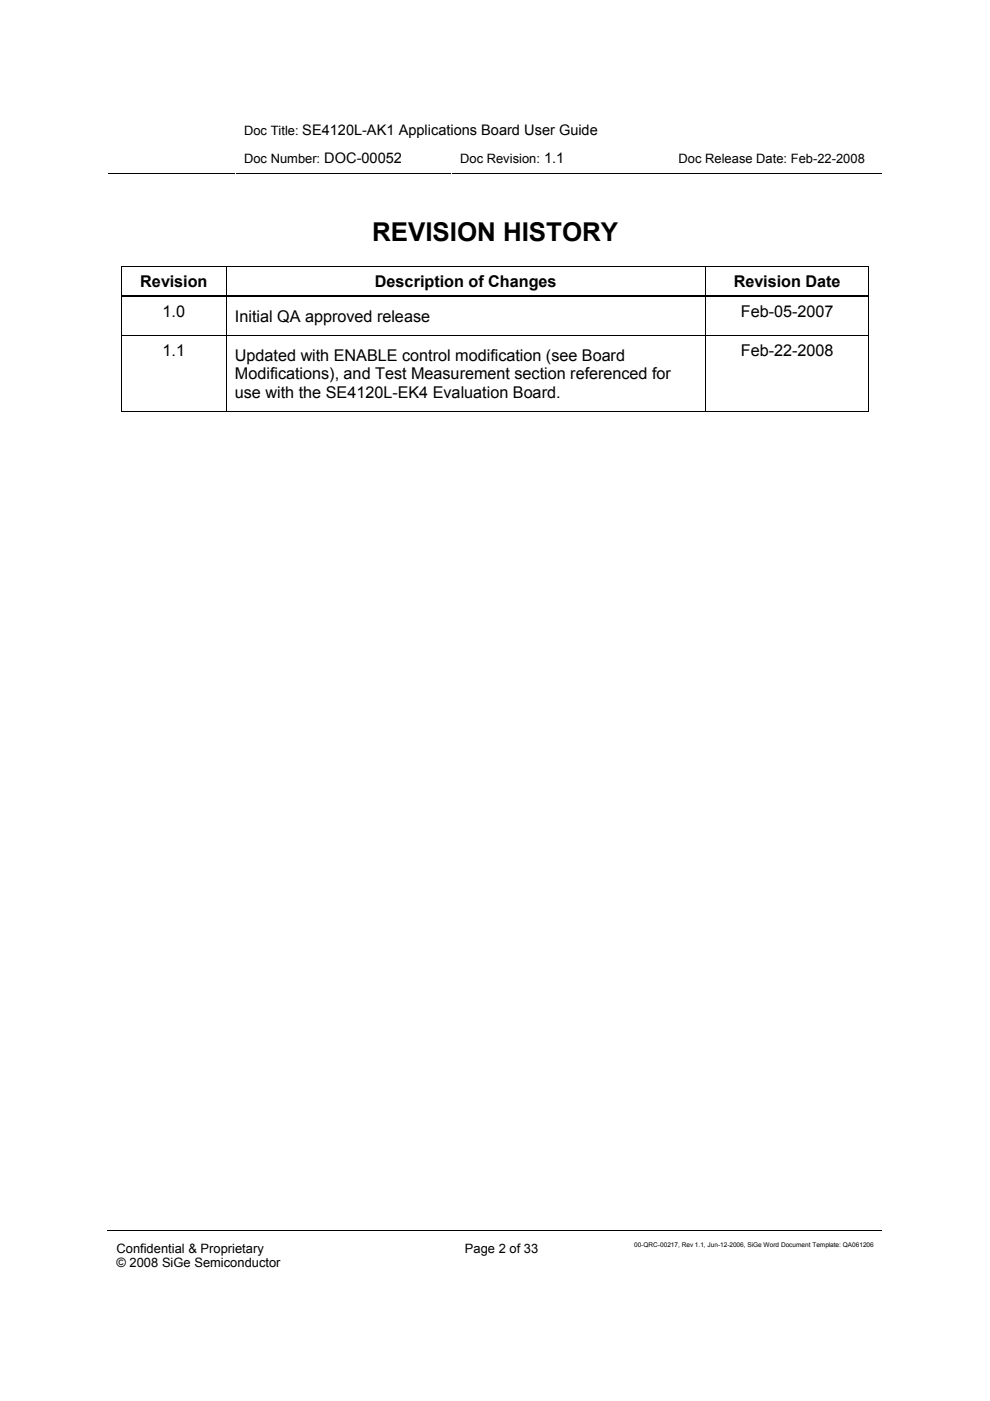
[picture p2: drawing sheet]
<svg xmlns="http://www.w3.org/2000/svg" width="210mm" height="297mm" viewBox="0 0 210 297" stroke-linecap="round" stroke-linejoin="round" font-family="sans-serif">
<defs><g id="words">
<text font-size="5.5" x="78.9" y="51.1">REVISION HISTORY</text>
<g font-size="3.4">
<text x="29.7" y="60.7">Revision</text>
<text x="79.5" y="60.7">Description of Changes</text>
<text x="155.6" y="60.7">Revision Date</text>
<text x="34.5" y="67.2">1.0</text>
<text x="49.8" y="68.3">Initial QA approved release</text>
<text x="157.1" y="67.2">Feb-05-2007</text>
<text x="34.5" y="75.5">1.1</text>
<text x="49.8" y="76.5">Updated with ENABLE control modification (see Board</text>
<text x="157.1" y="75.5">Feb-22-2008</text>
<text x="49.8" y="80.4">Modifications), and Test Measurement section referenced for</text>
<text x="49.8" y="84.4">use with the SE4120L-EK4 Evaluation Board.</text>
</g>
<g font-size="2.7">
<text x="51.8" y="28.7">Doc Title: SE4120L-AK1 Applications Board User Guide</text>
<text x="51.8" y="34.6">Doc Number: DOC-00052</text>
<text x="97.6" y="34.6">Doc Revision: 1.1</text>
<text x="143.9" y="34.5">Doc Release Date: Feb-22-2008</text>
<text x="24.7" y="265.6">Confidential &amp; Proprietary</text>
<text x="24.7" y="268.7">© 2008 SiGe Semiconductor</text>
<text x="98.6" y="265.6">Page 2 of 33</text>
</g>
<text font-size="1.4" x="134.5" y="264.3">00-QRC-00217, Rev 1.1, Jun-12-2006, SiGe Word Document Template: QA061206</text>
</g></defs>
<g fill="none" stroke="#000" stroke-width=".21">
<path d="M23 36.7h26.8M50 36.7h45.6M95.8 36.7h46.1M142.2 36.7h44.8M25.7 56.4h158.6M25.8 56.5v6M47.9 56.5v6M149.6 56.5v6M184.2 56.5v6M25.7 71.2h158.6M25.8 63v8.1M25.8 71.3v16.1"/>
<path d="M25.9 62.6h22M25.9 62.9h22M47.9 63v8.1M47.9 71.3v16.1M48.3 62.6h101.2M48.3 62.9h101.2M149.6 63v8.1M149.6 71.3v16.1M150 62.6h34.1M150 62.9h34.1M184.2 63v8.1M184.2 71.3v16.1"/>
<path d="M25.7 87.3h22.2M48 87.3h101.5M149.7 87.3h34.4M22.8 260.9h164.2"/>
</g>
<path d="M25.7 56.3l.2 .2zM184.1 56.3h.2v.2h-.2zM25.7 62.5h.2v.5h-.2zM47.9 63h.1zM47.9 62.5h.4v.2h-.4zM47.9 62.8h.4v.2h-.4zM149.5 63h.2zM149.5 62.5h.5v.2h-.5zM149.5 62.8h.5v.2h-.5zM184.1 62.5h.2v.5h-.2zM184.1 87.2h.2v.2h-.2z" fill="#000"/>
<use href="#words"/>
</svg>
